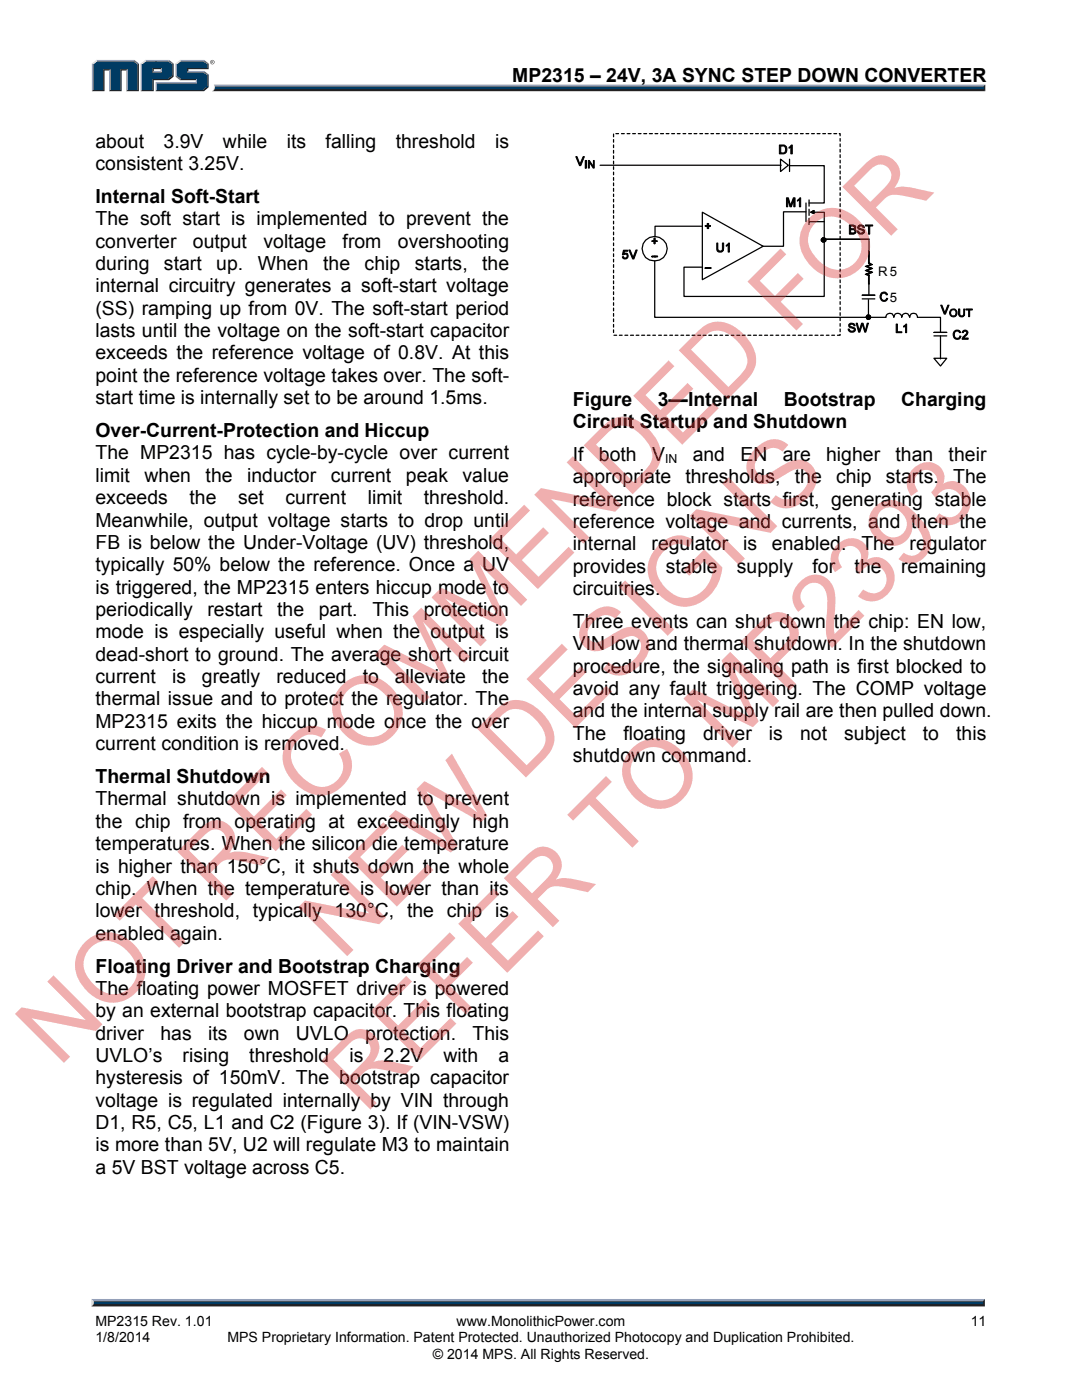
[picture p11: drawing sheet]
<svg xmlns="http://www.w3.org/2000/svg" width="216mm" height="279mm" viewBox="0 0 216 279" stroke-linecap="round" stroke-linejoin="round" font-family="sans-serif">
<defs><g id="words">
<g font-size="19.3" fill="#d92628">
<text x="68.3" y="191.9" transform="rotate(-45 68.3 191.9)">NEW DESIGNS</text>
<text x="11.7" y="213.2" transform="rotate(-45 11.7 213.2)">NOT RECOMMENDED FOR</text>
<text x="72.8" y="222.5" transform="rotate(-45 72.8 222.5)">REFER TO MP2393</text>
</g>
<g font-size="3.9">
<text x="102.2" y="16.3">MP2315 – 24V, 3A SYNC STEP DOWN CONVERTER</text>
<text x="19" y="29.5">about</text>
<text x="32.6" y="29.5">3.9V</text>
<text x="44.5" y="29.5">while</text>
<text x="57.2" y="29.5">its</text>
<text x="65" y="29.5">falling</text>
<text x="79" y="29.5">threshold</text>
<text x="98.8" y="29.5">is</text>
<text x="19" y="33.9">consistent 3.25V.</text>
<text x="19" y="40.5">Internal Soft-Start</text>
<text x="19" y="45">The soft start is implemented to prevent the</text>
<text x="19" y="49.4">converter</text>
<text x="19" y="53.9">during</text>
<text x="32.7" y="53.9">start</text>
<text x="38.5" y="49.4">output</text>
<text x="43.2" y="53.9">up.</text>
<text x="51.4" y="53.9">When</text>
<text x="52.6" y="49.4">voltage</text>
<text x="64.5" y="53.9">the</text>
<text x="68.4" y="49.4">from</text>
<text x="72.8" y="53.9">chip</text>
<text x="79.4" y="49.4">overshooting</text>
<text x="82.8" y="53.9">starts,</text>
<text x="96.2" y="53.9">the</text>
<text x="19" y="58.4">internal circuitry generates a soft-start voltage</text>
<text x="19" y="62.8">(SS) ramping up from 0V. The soft-start period</text>
<text x="19" y="67.3">lasts until the voltage on the soft-start capacitor</text>
<text x="19" y="71.7">exceeds the reference voltage of 0.8V. At this</text>
<text x="19" y="76.2">point the reference voltage takes over. The soft-</text>
<text x="19" y="80.7">start time is internally set to be around 1.5ms.</text>
<text x="114.3" y="80.9">Figure</text>
<text x="131.3" y="80.9">3—Internal</text>
<text x="156.4" y="80.9">Bootstrap</text>
<text x="179.8" y="80.9">Charging</text>
<text x="19" y="87.2">Over-Current-Protection and Hiccup</text>
<text x="114.3" y="85.4">Circuit Startup and Shutdown</text>
<text x="19" y="91.7">The MP2315 has cycle-by-cycle over current</text>
<text x="114.3" y="92">If</text>
<text x="119.5" y="92">both</text>
<text x="130.1" y="92">V</text>
<text x="138.2" y="92">and</text>
<text x="147.7" y="92">EN</text>
<text x="156.2" y="92">are</text>
<text x="164.9" y="92">higher</text>
<text x="178.7" y="92">than</text>
<text x="189.3" y="92">their</text>
<text x="19" y="96.2">limit</text>
<text x="19" y="100.6">exceeds</text>
<text x="28.9" y="96.2">when</text>
<text x="37.8" y="100.6">the</text>
<text x="41" y="96.2">the</text>
<text x="47.5" y="100.6">set</text>
<text x="49.3" y="96.2">inductor</text>
<text x="57" y="100.6">current</text>
<text x="66" y="96.2">current</text>
<text x="73.4" y="100.6">limit</text>
<text x="81" y="96.2">peak</text>
<text x="84.6" y="100.6">threshold.</text>
<text x="92.3" y="96.2">value</text>
<text x="114.3" y="96.4">appropriate</text>
<text x="114.3" y="100.9">reference block starts first, generating stable</text>
<text x="136.8" y="96.4">thresholds,</text>
<text x="158.6" y="96.4">the</text>
<text x="166.8" y="96.4">chip</text>
<text x="176.8" y="96.4">starts.</text>
<text x="190.2" y="96.4">The</text>
<text x="19" y="105.1">Meanwhile, output voltage starts to drop until</text>
<text x="114.3" y="105.3">reference voltage and currents, and then the</text>
<text x="19" y="109.5">FB is below the Under-Voltage (UV) threshold,</text>
<text x="114.3" y="109.8">internal</text>
<text x="130" y="109.8">regulator</text>
<text x="148.3" y="109.8">is</text>
<text x="154" y="109.8">enabled.</text>
<text x="171.9" y="109.8">The</text>
<text x="181.5" y="109.8">regulator</text>
<text x="19" y="114">typically 50% below the reference. Once a UV</text>
<text x="19" y="118.5">is triggered, the MP2315 enters hiccup mode to</text>
<text x="114.3" y="114.3">provides</text>
<text x="114.3" y="118.7">circuitries.</text>
<text x="132.8" y="114.3">stable</text>
<text x="147" y="114.3">supply</text>
<text x="162.1" y="114.3">for</text>
<text x="170.5" y="114.3">the</text>
<text x="179.8" y="114.3">remaining</text>
<text x="19" y="122.9">periodically</text>
<text x="41.4" y="122.9">restart</text>
<text x="55.3" y="122.9">the</text>
<text x="63.6" y="122.9">part.</text>
<text x="74.3" y="122.9">This</text>
<text x="84.6" y="122.9">protection</text>
<text x="114.3" y="125.3">Three events can shut down the chip: EN low,</text>
<text x="19" y="127.4">mode is especially useful when the output is</text>
<text x="19" y="131.9">dead-short to ground. The average short circuit</text>
<text x="114.3" y="129.8">VIN low and thermal shutdown. In the shutdown</text>
<text x="19" y="136.3">current</text>
<text x="34.3" y="136.3">is</text>
<text x="40.3" y="136.3">greatly</text>
<text x="55.2" y="136.3">reduced</text>
<text x="72.4" y="136.3">to</text>
<text x="78.8" y="136.3">alleviate</text>
<text x="96.2" y="136.3">the</text>
<text x="114.3" y="134.2">procedure, the signaling path is first blocked to</text>
<text x="19" y="140.8">thermal issue and to protect the regulator. The</text>
<text x="114.3" y="138.7">avoid any fault triggering. The COMP voltage</text>
<text x="114.3" y="143.2">and the internal supply rail are then pulled down.</text>
<text x="19" y="145.2">MP2315 exits the hiccup mode once the over</text>
<text x="19" y="149.7">current condition is removed.</text>
<text x="114.3" y="147.6">The</text>
<text x="124.4" y="147.6">floating</text>
<text x="140.3" y="147.6">driver</text>
<text x="153.4" y="147.6">is</text>
<text x="159.6" y="147.6">not</text>
<text x="168.4" y="147.6">subject</text>
<text x="184.1" y="147.6">to</text>
<text x="190.8" y="147.6">this</text>
<text x="114.3" y="152.1">shutdown command.</text>
<text x="19" y="156.3">Thermal Shutdown</text>
<text x="19" y="160.7">Thermal shutdown is implemented to prevent</text>
<text x="19" y="165.2">the chip from operating at exceedingly high</text>
<text x="19" y="169.7">temperatures. When the silicon die temperature</text>
<text x="19" y="174.1">is higher than 150°C, it shuts down the whole</text>
<text x="19" y="178.6">chip. When the temperature is lower than its</text>
<text x="19" y="183.1">lower threshold, typically 130°C, the chip is</text>
<text x="19" y="187.5">enabled again.</text>
<text x="19" y="194.1">Floating Driver and Bootstrap Charging</text>
<text x="19" y="198.6">The floating power MOSFET driver is powered</text>
<text x="19" y="203">by an external bootstrap capacitor. This floating</text>
<text x="19" y="207.5">driver</text>
<text x="32" y="207.5">has</text>
<text x="41.5" y="207.5">its</text>
<text x="48.7" y="207.5">own</text>
<text x="59" y="207.5">UVLO</text>
<text x="72.9" y="207.5">protection.</text>
<text x="94.3" y="207.5">This</text>
<text x="19" y="211.9">UVLO’s</text>
<text x="36.4" y="211.9">rising</text>
<text x="49.7" y="211.9">threshold</text>
<text x="69.7" y="211.9">is</text>
<text x="76.5" y="211.9">2.2V</text>
<text x="88.5" y="211.9">with</text>
<text x="99.4" y="211.9">a</text>
<text x="19" y="216.4">hysteresis of 150mV. The bootstrap capacitor</text>
<text x="19" y="220.9">voltage is regulated internally by VIN through</text>
<text x="19" y="225.3">D1, R5, C5, L1 and C2 (Figure 3). If (VIN-VSW)</text>
<text x="19" y="229.8">is more than 5V, U2 will regulate M3 to maintain</text>
<text x="19" y="234.3">a 5V BST voltage across C5.</text>
</g>
<g font-size="2.8">
<text x="19" y="267.9">1/8/2014</text>
<text x="19" y="264.6">MP2315 Rev. 1.01</text>
<text x="45.4" y="267.9">MPS Proprietary Information. Patent Protected. Unauthorized Photocopy and Duplication Prohibited.</text>
<text x="91.1" y="264.6">www.MonolithicPower.com</text>
<text x="193.7" y="264.6">11</text>
<text x="86.4" y="271.1">© 2014 MPS. All Rights Reserved.</text>
</g>
<g font-size="2.6">
<text x="175.3" y="55.1">R5</text>
<text x="177.5" y="60.3">5</text>
</g>
<text font-size="2.5" x="132.7" y="92.5">IN</text>
</g></defs>
<path d="M42.7 16.9h153.9l-.4 .7h-153.4z" fill="#94a0b9"/>
<path d="M42.8 17.6h153.4l.4 .6h-154.3l.4-.2z" fill="#231f20"/>
<path d="M196.2 17.3l.4-.4v1.3l-.4-.4z" fill="#001339"/>
<path d="M42.9 17.3h153.3v.5h-153.4z" fill="#003b63"/>
<path d="M42.7 16.9l.2 .5a.78 .78 0 0 1-.6 .8l.1-.1a1.23 1.23 0 0 0 .3-1.2z" fill="#dcddde"/>
<path d="M30.4 14.4l.3-.2h1.3l.3 .2z" fill="#94a0b9"/>
<g fill="#003b63">
<path d="M18.6 12.8l.8-.6h7.2l.8 .6v5.1h-2v-4.1h-1.4v4.1h-2v-4.1h-1.4v4.1h-2z"/>
<path d="M28.3 12.8l.8-.6h2.2v1.3h-.9v.9h1.9v-.9h-1.3v-1.3h2.6l.8 .6v2.3l-.8 .6h-3.2v2.2h-2.1z"/>
<path d="M31.3 16.6h8v-.9h-3.2l-.9-.6v-2.3l.9-.6h4.4l.9 .6v.7h-4.1v.9h3.2l.9 .6v2.2l-.9 .7h-9.2z"/>
</g>
<path d="M35.9 12.1h4.8" fill="none" stroke="#94a0b9" stroke-width=".26"/>
<path d="M35 12.7l.9-.7 .2 .2-.8 .6z" fill="#dcddde"/>
<path d="M35.1 12.7v2.6" fill="none" stroke="#94a0b9" stroke-width=".27"/>
<path d="M35 15.3l.3-.2 .8 .6-.2 .3z" fill="#547194"/>
<path d="M35.9 15.9h3.4" fill="none" stroke="#001339" stroke-width=".26"/>
<g fill="#94a0b9">
<path d="M31 16.4h8.1v-.4l.2-.3v.9h-8z"/>
<path d="M31 16.4l.3 .2v1.3l-.3 .3z"/>
</g>
<path d="M37.3 13.5h4.1v-.7l.2-.1v1.1h-4v.4l-.3 .2z" fill="#001339"/>
<path d="M37.3 14.3h3.4" fill="none" stroke="#94a0b9" stroke-width=".26"/>
<path d="M40.7 14.2l.9 .7-.2 .1-.9-.6z" fill="#547194"/>
<g fill="#001339">
<path d="M31 18.2l.3-.3h9.2l.9-.7v-2.2l.2-.1v2.5l-.9 .8z"/>
<path d="M30.4 15.7h3.2l.8-.6v-2.3l.2-.1v2.6l-.9 .7h-3v2.2h-2.6l.2-.3h2.1z"/>
</g>
<path d="M33.7 12l.9 .7-.2 .1-.8-.6z" fill="#547194"/>
<path d="M29 12.1h4.7" fill="none" stroke="#94a0b9" stroke-width=".26"/>
<path d="M28.1 12.7l.9-.7 .1 .2-.8 .6z" fill="#dcddde"/>
<path d="M28.2 12.7v5.5" fill="none" stroke="#94a0b9" stroke-width=".27"/>
<path d="M32 13.8l.3-.3v.9l-.3-.2z" fill="#94a0b9"/>
<g fill="#001339">
<path d="M30.4 13.5h1.9l-.3 .3h-1.3v.4l-.3 .2z"/>
<path d="M27.4 12.8l.3-.1v5.5h-2.5l.2-.3h2z"/>
</g>
<path d="M26.8 12l.9 .7-.3 .1-.8-.6z" fill="#547194"/>
<path d="M19.2 12.1h7.6" fill="none" stroke="#94a0b9" stroke-width=".26"/>
<path d="M18.3 12.7l.9-.7 .2 .2-.8 .6z" fill="#dcddde"/>
<path d="M18.5 12.7v5.5" fill="none" stroke="#94a0b9" stroke-width=".27"/>
<path d="M20.6 13.8h1.4l-.2 .3h-.9v4.1h-2.6l.3-.3h2z" fill="#001339"/>
<path d="M21.9 13.8v4.4" fill="none" stroke="#94a0b9" stroke-width=".27"/>
<path d="M24 13.8h1.4l-.2 .3h-.9v4.1h-2.5l.2-.3h2z" fill="#001339"/>
<path d="M25.3 13.8v4.4" fill="none" stroke="#94a0b9" stroke-width=".27"/>
<path d="M40.7 12l.9 .7-.2 .1-.9-.6z" fill="#547194"/>
<g fill="#231f20">
<path d="M18.7 260h177.4l.4 .7h-178.3z"/>
<path d="M41.9 12.4a.45 .45 0 0 1 .9 0 .45 .45 0 0 1-.9 0zM42 12.4a.37 .37 0 0 0 .7 0 .37 .37 0 0 0-.7 0zM42.2 12.2h.3l.1 .5-.3-.3-.1 .3zM42.3 12.2v.2h.1z"/>
</g>
<path d="M18.3 259.2h178.2l-.4 .8h-177.4z" fill="#94a0b9"/>
<path d="M196.5 259.2v1.5l-.4-.4v-.6z" fill="#001339"/>
<path d="M18.7 259.7h177.4v.6h-177.4z" fill="#003b63"/>
<path d="M18.2 259.2l.5 .5v.6l-.5 .4z" fill="#dcddde"/>
<g fill="none" stroke="#000" stroke-width=".25">
<path d="M119.7 33h36.2M122.4 26.8v.5M122.4 27.9v.5M122.4 28.9v.6M122.4 30v.6M122.4 31.1v.5M122.4 32.2v.5M122.4 33.3v.5M122.4 34.4v.5M122.4 35.4v.6M122.4 36.5v.6M122.4 37.6v.6"/>
<path d="M122.4 38.7v.5M122.4 39.8v.5M122.9 26.7h.5M124 26.7h.6M125.1 26.7h.6M126.2 26.7h.6M127.4 26.7h.5M128.5 26.7h.5M129.6 26.7h.6M130.7 26.7h.6M131.8 26.7h.6M132.9 26.7h.6"/>
<path d="M134 26.7h.6M135.1 26.7h.6M136.3 26.7h.5M137.4 26.7h.6M138.5 26.7h.5M139.6 26.7h.6M140.7 26.7h.6M141.9 26.7h.5M142.9 26.7h.6M144.1 26.7h.6M145.2 26.7h.6M146.3 26.7h.6"/>
<path d="M147.4 26.7h.6M148.5 26.7h.6M149.7 26.7h.5M150.8 26.7h.5M151.8 26.7h.6M153 26.7h.6M154.1 26.7h.6M155.3 26.7h.5M155.7 31.8l1.6 1.2-1.6 1.2zM156.3 26.7h.6M157.5 26.7h.5M157.5 31.8v2.4"/>
<path d="M157.5 33.1h7v7.4h-3.1M158.6 26.7h.6M159.7 26.7h.6M160.8 26.7h.6M161.4 39.9v1.2M161.9 26.7h.6M163 26.7h.6M164.2 26.7h.5M165.2 26.7h.6M166.4 26.7h.5M167.5 26.7h.1v.4M167.6 27.6v.6"/>
<path d="M167.6 28.7v.6M167.6 29.8v.6M167.6 30.9v.5M167.6 32v.5M167.6 33.1v.5M167.6 34.1v.6M167.6 35.2v.6M167.6 36.3v.6M167.6 37.4v.5M167.6 38.5v.5M167.6 39.6v.5M122.4 40.9v.5"/>
<path d="M122.4 42v.5M122.4 43v.6M122.4 44.2v.5M122.4 45.2v.6M122.4 46.3v.6M122.4 47.4v.5M122.4 48.5v.5M122.4 49.6v.5M122.4 50.7v.5M122.4 51.7v.6M122.4 52.8v.6M122.4 53.9v.5"/>
<path d="M122.4 55v.6M122.4 56.1v.5M122.4 57.1v.6M122.4 58.2v.6M122.4 59.3v.6M130.6 52.1v11.2h46.2a.76 .76 0 0 1 .8-.8 .76 .76 0 0 1 .7 .8l.3-.6 .3-.1a.78 .78 0 0 1 1 .7 .82 .82 0 0 1 1.3-.6l.3 .6 .3-.6 .2-.1a.82 .82 0 0 1 1 .5v.2h4.7v2.9M140.1 42.4l12.2 6.7-12.2 6.7zM140.1 45.1h-9.4v2.2M160.8 42.3h-4.5v6.8h-4.2M160.8 40.5v3.7M161.4 41.8v1.2M161.4 43.6v1.2"/>
<path d="M161.4 44.2h3.1M161.8 42.4l.6-.4v.6zM162.2 42.4h2.3v16.8h-28v-5.9h3.7M167.6 40.6v.6M167.6 41.8v.5M167.6 42.8v.5M167.6 43.9v.6M167.6 45v.6M167.6 46.1v.5M167.6 47.2v.5M167.6 48.3v.5M167.6 49.4v.5"/>
<path d="M167.6 50.4v.6M167.6 51.5v.6M167.6 52.6v.5M167.6 53.7v.5M167.6 54.8v.5M167.6 55.9v.5M167.6 56.9v.6M167.6 58v.6M167.6 59.2v.4M172 58.9h2.6M172 59.6h2.6M173.3 59.8v3.5"/>
<path d="M173.4 47.8v3.5M173.4 56.6v2.2M122.4 60.4v.5M122.4 61.5v.5M122.4 62.6v.5M122.4 63.6v.6M122.4 64.7v.6M122.4 65.8v.6M122.5 66.9h.5M123.6 66.9h.5M124.7 66.9h.6M125.8 66.9h.6"/>
<path d="M126.9 66.9h.6M128 66.9h.6M129.2 66.9h.5M130.3 66.9h.5M131.4 66.9h.6M132.5 66.9h.6M133.6 66.9h.6M134.7 66.9h.6M135.9 66.9h.5M136.9 66.9h.6M138.1 66.9h.6M139.2 66.9h.6"/>
<path d="M140.3 66.9h.6M141.4 66.9h.6M142.6 66.9h.5M143.7 66.9h.5M144.8 66.9h.5M145.9 66.9h.6M147 66.9h.6M148.1 66.9h.6M149.2 66.9h.6M150.3 66.9h.6M151.5 66.9h.5M152.6 66.9h.6"/>
<path d="M153.7 66.9h.5M154.8 66.9h.6M156 66.9h.5M157.1 66.9h.5M158.2 66.9h.5M159.3 66.9h.6M160.4 66.9h.6M161.5 66.9h.6M162.6 66.9h.6M163.7 66.9h.6M164.9 66.9h.5M166 66.9h.5"/>
<path d="M167.6 66.7v.2h-.5M167.6 60.2v.5M167.6 61.3v.6M167.6 62.4v.5M167.6 63.5v.5M167.6 64.6v.5M167.6 65.7v.5M186.4 71.5h2.5l-1.2 1.5zM186.4 66.3h2.5M186.4 67h2.5M187.7 67v4.6"/>
<circle cx="130.6" cy="49.6" r="2.49"/>
</g>
<path d="M116.8 32h.2v1.5h-.2zM130.1 51.1h.6v.1h-.6zM130.6 51.1h.6v.1h-.6zM140.7 53.4h.6v.2h-.6zM141.2 53.4h.7v.2h-.7z" fill="#000"/>
<g fill="none" stroke="#000" stroke-width=".2">
<path d="M114.9 31.3h.2l.6 1.5 .7-1.5h.2l-.7 1.8h-.3zM116.8 32h.2v1.5h-.2zM116.8 33.5h.1M117.4 32h.2l.8 1.2v-1.2h.2v1.5h-.2l-.8-1.1v1.1h-.2zM155.5 28.9h1a.96 .96 0 0 1 .5 1 .96 .96 0 0 1-.6 .8h-.9zM155.8 29.1h.7a.86 .86 0 0 1-.1 1.4h-.6zM156.9 39.5h.4l.5 1.5 .5-1.5h.3v1.8h-.2v-1.6l-.5 1.6h-.3l-.4-1.6v1.6h-.3zM157.4 29.4l.7-.5v1.8h-.3v-1.4l-.4 .3zM159.1 39.9l.7-.4v1.8h-.3v-1.4l-.4 .3zM124.4 49.9h.9v.2h-.7l-.1 .6 .2-.2a.59 .59 0 0 1 .6 .5 .59 .59 0 0 1-.4 .7 .59 .59 0 0 1-.7-.5h.2l.2 .3h.3a.42 .42 0 0 0 .2-.5 .42 .42 0 0 0-.4-.3l-.5 .2zM125.5 49.9h.2l.7 1.5 .5-1.5h.2l-.6 1.8h-.3zM130.1 51.1h.6v.1h-.6z"/>
<path d="M130.1 51.2h.1M130.5 47.6h.2v.5h.4v.1h-.4v.4h-.2v-.4h-.4v-.1h.4zM130.6 51.1h.6v.1h-.6zM130.6 51.2h.1M140.7 53.4h.6v.2h-.6zM140.7 53.6h.1M141.1 44.6h.3v.4h.4v.1h-.4v.5h-.3v-.5h-.4v-.1h.4zM141.2 53.4h.7v.2h-.7zM141.2 53.6h.1M143 48.5h.2v1.2a.47 .47 0 0 0 .5 .4 .47 .47 0 0 0 .4-.4v-1.2h.3v1.5l-.4 .3-.8-.2-.2-.3zM144.9 48.9l.6-.4v1.8h-.2v-1.4l-.4 .2zM161.8 42.4l.6-.4v.6z"/>
<path d="M163.9 47.7l.3-.3h.3l.3 .3v.4l-.3 .2h-.3l-.3-.2zM169.5 44.9h.7a.45 .45 0 0 1 .5 .3 .45 .45 0 0 1-.2 .5 .51 .51 0 0 1 .3 .6 .51 .51 0 0 1-.4 .4h-.9zM169.7 45.1h.6l.2 .2v.3l-.8 .1zM169.7 45.8l.8 .1 .1 .5-.1 .1h-.8zM171.3 45.1a.72 .72 0 0 1 1.2 .3h-.3a.38 .38 0 0 0-.4-.3 .38 .38 0 0 0-.3 .4l.6 .2a.5 .5 0 0 1 .4 .5 .5 .5 0 0 1-.4 .5h-.5l-.4-.2-.1-.4h.2a.47 .47 0 0 0 .4 .4 .47 .47 0 0 0 .5-.4l-.4-.3a.49 .49 0 0 1-.6-.2 .49 .49 0 0 1 .1-.5zM172 58.9h2.6zM172.7 44.9h1.4v.2h-.6v1.6h-.2v-1.6h-.6zM173.3 50.2h.2l-.1 2.3 .7 .3-1.2 .4v-.1l1.2 .5-1.2 .4 1.2 .3-1.2 .5v-.1l.6 .2v1.8h-.2l.1-1.8-.1 .1-.7-.3 1.3-.4-.1 .1-1.2-.4 1.3-.4-1.3-.5 1.3-.3-.6-.3zM175.8 58.5l.1-.1a.73 .73 0 0 1 1.2 .4l-.3 .1-.2-.4h-.4a.73 .73 0 0 0-.4 .9 .73 .73 0 0 0 .8 .5l.3-.4 .2 .1a.79 .79 0 0 1-.8 .5 .79 .79 0 0 1-.7-.6v-.5zM169.4 64.7a.74 .74 0 0 1 1.2 .3h-.2a.4 .4 0 0 0-.4-.3 .4 .4 0 0 0-.4 .4l.5 .2a.51 .51 0 0 1 .6 .4 .51 .51 0 0 1-.5 .6h-.4l-.4-.2-.2-.4h.3a.49 .49 0 0 0 .5 .4 .49 .49 0 0 0 .5-.4l-.6-.3a.54 .54 0 0 1-.5-.7zM170.8 64.5h.3l.4 1.5 .4-1.5h.3l.5 1.5 .3-1.5h.3l-.5 1.8h-.2l-.5-1.6-.5 1.6h-.3zM178.8 64.7h.3v1.5h.9v.2h-1.2z"/>
<path d="M180.3 65.1l.6-.4v1.7h-.2v-1.4l-.4 .3zM186.4 66.3h2.5zM187.7 60.9h.3l.5 1.5 .6-1.5h.3l-.7 1.8h-.3zM189.8 62.1a.61 .61 0 0 1 .9 0 .61 .61 0 0 1-.2 .9l-.7-.1-.1-.5zM190.4 66.1a.81 .81 0 0 1 1.3 .3h-.2l-.3-.3h-.4a.86 .86 0 0 0 0 1.4l.5-.1 .2-.4 .3 .1a.86 .86 0 0 1-1.2 .5 .86 .86 0 0 1-.4-1.2zM191.3 61.7h.2v1a.38 .38 0 0 0 .3 .3 .38 .38 0 0 0 .5-.2v-1.1h.2v1.2a.67 .67 0 0 1-.7 .3 .67 .67 0 0 1-.5-.4zM192.1 66.1a.6 .6 0 0 1 1 0 .6 .6 0 0 1-.3 .9l-.5 .5h.9v.2h-1.2l.2-.5 .6-.6a.33 .33 0 0 0-.1-.5 .33 .33 0 0 0-.5 .3h-.2zM192.7 61.7h1.3v.2h-.5v1.3h-.2v-1.3h-.6z"/>
<circle cx="173.3" cy="63.3" r=".45"/>
<circle cx="190.3" cy="62.4" r=".79"/>
</g>
<g fill="#000">
<path d="M161.8 42.4l.6-.4v.6z"/>
<path d="M114.9 31.3h.2l.6 1.5 .7-1.5h.2l-.7 1.8h-.3z" fill-rule="evenodd"/>
<path d="M117.4 32h.2l.8 1.2v-1.2h.2v1.5h-.2l-.8-1.1v1.1h-.2z" fill-rule="evenodd"/>
<path d="M155.5 28.9h1a.96 .96 0 0 1 .5 1 .96 .96 0 0 1-.6 .8h-.9zM155.8 29.1v1.4h.6a.84 .84 0 0 0 .1-1.4z" fill-rule="evenodd"/>
<path d="M157.4 29.4l.7-.5v1.8h-.3v-1.4l-.4 .3z" fill-rule="evenodd"/>
<path d="M124.4 49.9h.9v.2h-.7l-.1 .6 .2-.2a.59 .59 0 0 1 .6 .5 .59 .59 0 0 1-.4 .7 .59 .59 0 0 1-.7-.5h.2l.2 .3h.3a.42 .42 0 0 0 .2-.5 .42 .42 0 0 0-.4-.3l-.5 .2z" fill-rule="evenodd"/>
<path d="M125.5 49.9h.2l.7 1.5 .5-1.5h.2l-.6 1.8h-.3z" fill-rule="evenodd"/>
<path d="M130.5 47.6h.2v.5h.4v.1h-.4v.4h-.2v-.4h-.4v-.1h.4z" fill-rule="evenodd"/>
<path d="M141.1 44.6h.3v.4h.4v.1h-.4v.5h-.3v-.5h-.4v-.1h.4z" fill-rule="evenodd"/>
<path d="M143 48.5h.2v1.2a.47 .47 0 0 0 .5 .4 .47 .47 0 0 0 .4-.4v-1.2h.3v1.5l-.4 .3-.8-.2-.2-.3z" fill-rule="evenodd"/>
<path d="M144.9 48.9l.6-.4v1.8h-.2v-1.4l-.4 .2z" fill-rule="evenodd"/>
<path d="M156.9 39.5h.4l.5 1.5 .5-1.5h.3v1.8h-.2v-1.6l-.5 1.6h-.3l-.4-1.6v1.6h-.3z" fill-rule="evenodd"/>
<path d="M159.1 39.9l.7-.4v1.8h-.3v-1.4l-.4 .3z" fill-rule="evenodd"/>
<path d="M163.9 47.7l.3-.3h.3l.3 .3v.4l-.3 .2h-.3l-.3-.2z" fill-rule="evenodd"/>
<path d="M169.5 44.9h.7a.45 .45 0 0 1 .5 .3 .45 .45 0 0 1-.2 .5 .51 .51 0 0 1 .3 .6 .51 .51 0 0 1-.4 .4h-.9zM169.7 45.1v.6l.8-.1v-.3l-.2-.2zM169.7 45.8v.7h.8l.1-.1-.1-.5z" fill-rule="evenodd"/>
<path d="M171.3 45.1a.72 .72 0 0 1 1.2 .3h-.3a.38 .38 0 0 0-.4-.3 .38 .38 0 0 0-.3 .4l.6 .2a.5 .5 0 0 1 .4 .5 .5 .5 0 0 1-.4 .5h-.5l-.4-.2-.1-.4h.2a.47 .47 0 0 0 .4 .4 .47 .47 0 0 0 .5-.4l-.4-.3a.49 .49 0 0 1-.6-.2 .49 .49 0 0 1 .1-.5z" fill-rule="evenodd"/>
<path d="M172.7 44.9h1.4v.2h-.6v1.6h-.2v-1.6h-.6z" fill-rule="evenodd"/>
<path d="M173.3 50.2h.2l-.1 2.3 .7 .3-1.2 .4v-.1l1.2 .5-1.2 .4 1.2 .3-1.2 .5v-.1l.6 .2v1.8h-.2l.1-1.8-.1 .1-.7-.3 1.3-.4-.1 .1-1.2-.4 1.3-.4-1.3-.5 1.3-.3-.6-.3z" fill-rule="evenodd"/>
<path d="M175.8 58.5l.1-.1a.73 .73 0 0 1 1.2 .4l-.3 .1-.2-.4h-.4a.73 .73 0 0 0-.4 .9 .73 .73 0 0 0 .8 .5l.3-.4 .2 .1a.79 .79 0 0 1-.8 .5 .79 .79 0 0 1-.7-.6v-.5z" fill-rule="evenodd"/>
<path d="M169.4 64.7a.74 .74 0 0 1 1.2 .3h-.2a.4 .4 0 0 0-.4-.3 .4 .4 0 0 0-.4 .4l.5 .2a.51 .51 0 0 1 .6 .4 .51 .51 0 0 1-.5 .6h-.4l-.4-.2-.2-.4h.3a.49 .49 0 0 0 .5 .4 .49 .49 0 0 0 .5-.4l-.6-.3a.54 .54 0 0 1-.5-.7z" fill-rule="evenodd"/>
<path d="M170.8 64.5h.3l.4 1.5 .4-1.5h.3l.5 1.5 .3-1.5h.3l-.5 1.8h-.2l-.5-1.6-.5 1.6h-.3z" fill-rule="evenodd"/>
<path d="M178.8 64.7h.3v1.5h.9v.2h-1.2z" fill-rule="evenodd"/>
<path d="M180.3 65.1l.6-.4v1.7h-.2v-1.4l-.4 .3z" fill-rule="evenodd"/>
<path d="M187.7 60.9h.3l.5 1.5 .6-1.5h.3l-.7 1.8h-.3z" fill-rule="evenodd"/>
<path d="M189.5 62.4a.8 .8 0 0 1 1.6 0 .8 .8 0 0 1-1.6 0zM189.8 62.1l-.1 .3 .1 .5 .7 .1a.61 .61 0 0 0 .2-.9 .61 .61 0 0 0-.9 0z" fill-rule="evenodd"/>
<path d="M190.4 66.1a.81 .81 0 0 1 1.3 .3h-.2l-.3-.3h-.4a.86 .86 0 0 0 0 1.4l.5-.1 .2-.4 .3 .1a.86 .86 0 0 1-1.2 .5 .86 .86 0 0 1-.4-1.2z" fill-rule="evenodd"/>
<path d="M191.3 61.7h.2v1a.38 .38 0 0 0 .3 .3 .38 .38 0 0 0 .5-.2v-1.1h.2v1.2a.67 .67 0 0 1-.7 .3 .67 .67 0 0 1-.5-.4z" fill-rule="evenodd"/>
<path d="M192.1 66.1a.6 .6 0 0 1 1 0 .6 .6 0 0 1-.3 .9l-.5 .5h.9v.2h-1.2l.2-.5 .6-.6a.33 .33 0 0 0-.1-.5 .33 .33 0 0 0-.5 .3h-.2z" fill-rule="evenodd"/>
<path d="M192.7 61.7h1.3v.2h-.5v1.3h-.2v-1.3h-.6z" fill-rule="evenodd"/>
<circle cx="173.3" cy="63.3" r=".45"/>
</g>
<path d="M164.8 47.7h8.6" fill="none" stroke="#000" stroke-width=".33"/>
<use href="#words"/>
</svg>
